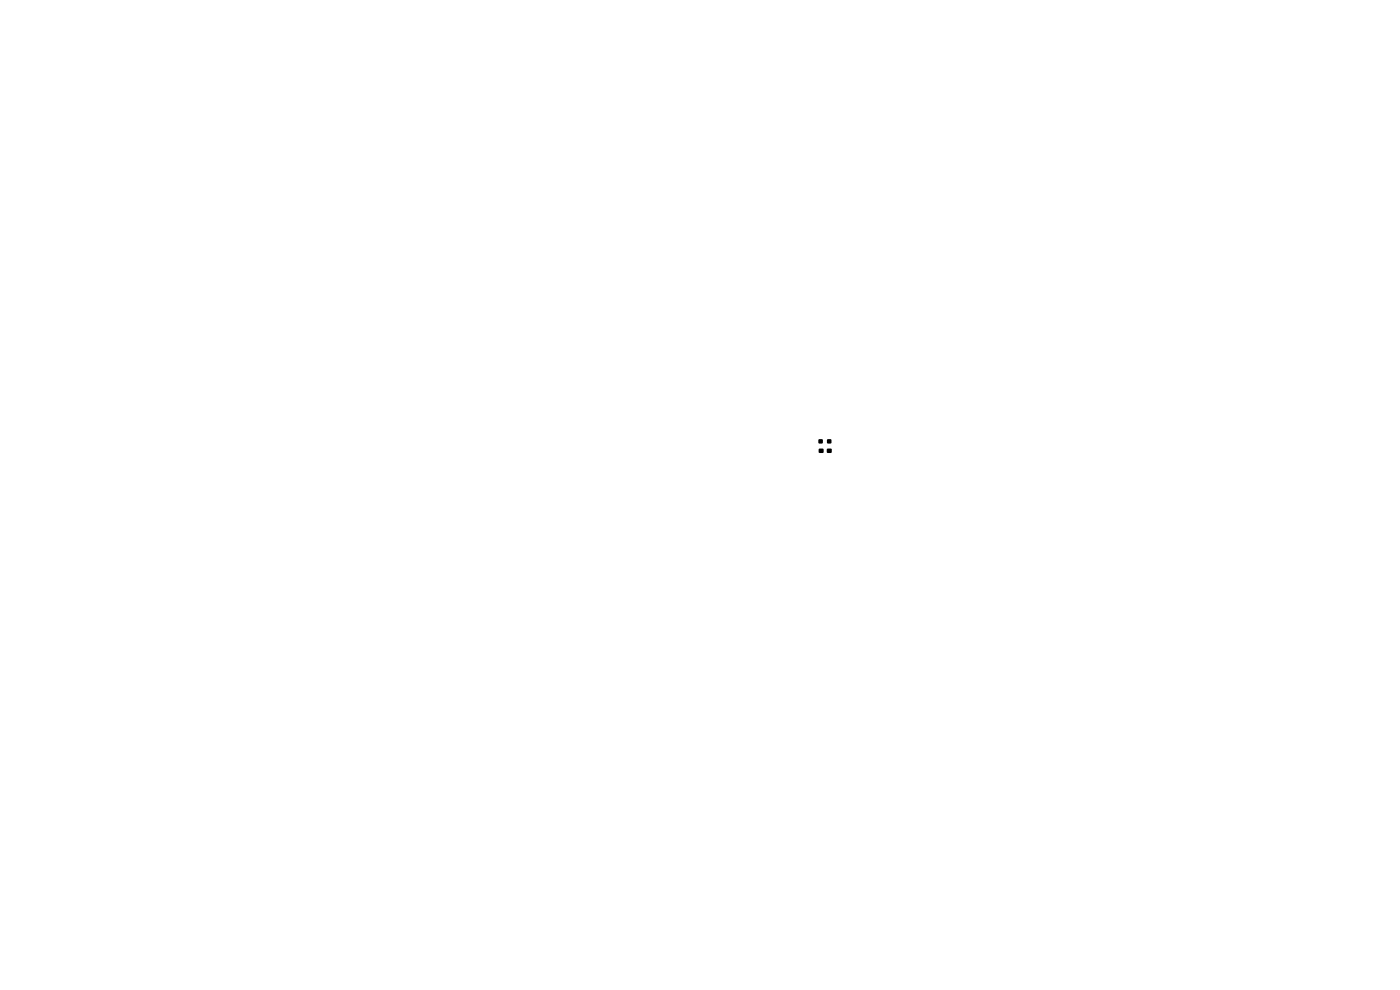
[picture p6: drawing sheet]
<svg xmlns="http://www.w3.org/2000/svg" width="297mm" height="210mm" viewBox="0 0 297 210" stroke-linecap="round" stroke-linejoin="round" font-family="sans-serif">
<path d="M173.7 93.2h.8v.8h-.8zM173.7 95.2h1v.8h-1zM175.5 93.2h.8v.8h-.8zM175.5 95.2h.9v.8h-.9z" fill="#000"/>
</svg>
